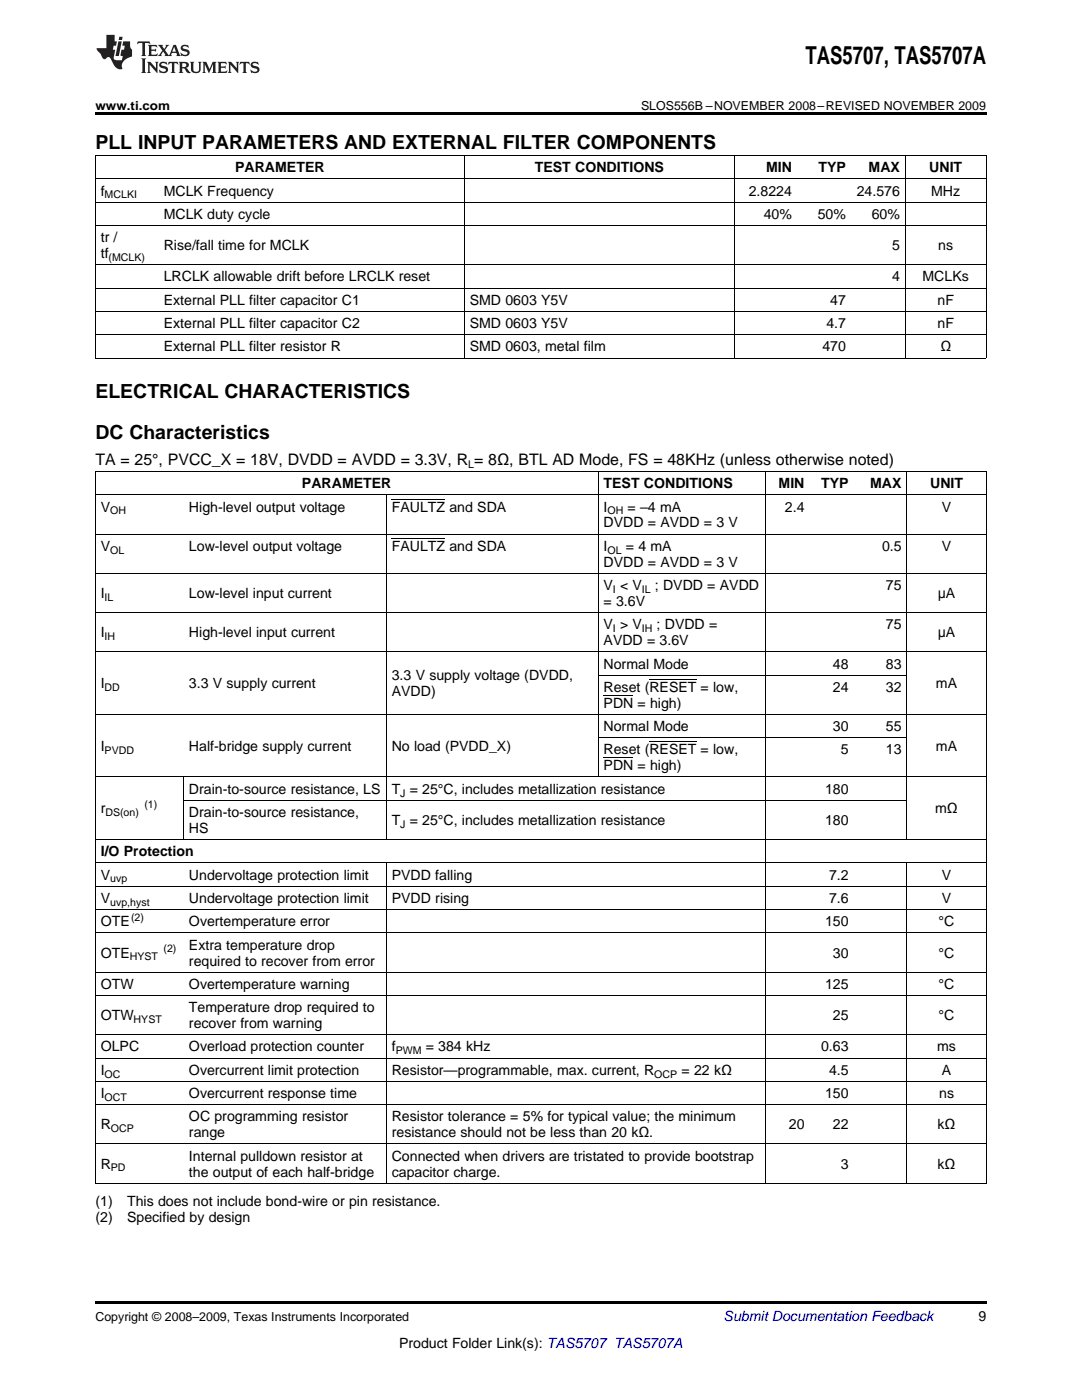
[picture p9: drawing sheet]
<svg xmlns="http://www.w3.org/2000/svg" width="216mm" height="279mm" viewBox="0 0 216 279" stroke-linecap="round" stroke-linejoin="round" font-family="sans-serif">
<defs><g id="words">
<text font-size="4.9" x="160.7" y="12.8">TAS5707, TAS5707A</text>
<g font-size="3.9">
<text x="19" y="29.7">PLL INPUT PARAMETERS AND EXTERNAL FILTER COMPONENTS</text>
<text x="19" y="79.5">ELECTRICAL CHARACTERISTICS</text>
<text x="19" y="87.6">DC Characteristics</text>
</g>
<text font-size="3.2" x="19" y="92.8">TA = 25°, PVCC_X = 18V, DVDD = AVDD = 3.3V, R = 8Ω, BTL AD Mode, FS = 48KHz (unless otherwise noted)</text>
<g font-size="2.8">
<text x="46.9" y="34.4">PARAMETER</text>
<text x="106.7" y="34.4">TEST CONDITIONS</text>
<text x="152.9" y="34.4">MIN</text>
<text x="163.3" y="34.4">TYP</text>
<text x="173.3" y="34.4">MAX</text>
<text x="185.4" y="34.4">UNIT</text>
<text x="20.1" y="39">f</text>
<text x="32.7" y="39">MCLK Frequency</text>
<text x="149.4" y="39">2.8224</text>
<text x="171" y="39">24.576</text>
<text x="185.8" y="39">MHz</text>
<text x="32.7" y="43.7">MCLK duty cycle</text>
<text x="152.4" y="43.7">40%</text>
<text x="163.2" y="43.7">50%</text>
<text x="174" y="43.7">60%</text>
<text x="20.1" y="48.3">tr /</text>
<text x="20.1" y="51.5">tf</text>
<text x="32.7" y="49.9">Rise/fall time for MCLK</text>
<text x="178" y="49.9">5</text>
<text x="187.2" y="49.9">ns</text>
<text x="32.7" y="56.2">LRCLK allowable drift before LRCLK reset</text>
<text x="178" y="56.2">4</text>
<text x="184.1" y="56.2">MCLKs</text>
<text x="32.7" y="60.8">External PLL filter capacitor C1</text>
<text x="32.7" y="65.5">External PLL filter capacitor C2</text>
<text x="93.7" y="60.8">SMD 0603 Y5V</text>
<text x="93.7" y="65.5">SMD 0603 Y5V</text>
<text x="164.9" y="65.5">4.7</text>
<text x="165.7" y="60.8">47</text>
<text x="187.1" y="60.8">nF</text>
<text x="187.1" y="65.5">nF</text>
<text x="32.7" y="70.1">External PLL filter resistor R</text>
<text x="93.7" y="70.1">SMD 0603, metal film</text>
<text x="164.1" y="70.1">470</text>
<text x="187.6" y="70.1">Ω</text>
<text x="60.3" y="97.4">PARAMETER</text>
<text x="120.4" y="97.4">TEST CONDITIONS</text>
<text x="155.4" y="97.4">MIN</text>
<text x="163.8" y="97.4">TYP</text>
<text x="173.6" y="97.4">MAX</text>
<text x="185.6" y="97.4">UNIT</text>
<text x="20.1" y="102.1">V</text>
<text x="37.7" y="102.1">High-level output voltage</text>
<text x="78.2" y="102.1">FAULTZ and SDA</text>
<text x="120.4" y="102.1">I</text>
<text x="120.4" y="105.3">DVDD = AVDD = 3 V</text>
<text x="125.2" y="102.1">= –4 mA</text>
<text x="156.6" y="102.1">2.4</text>
<text x="187.9" y="102.1">V</text>
<text x="20.1" y="109.9">V</text>
<text x="37.7" y="109.9">Low-level output voltage</text>
<text x="78.2" y="109.9">FAULTZ and SDA</text>
<text x="120.4" y="109.9">I</text>
<text x="120.4" y="113.1">DVDD = AVDD = 3 V</text>
<text x="124.9" y="109.9">= 4 mA</text>
<text x="176" y="109.9">0.5</text>
<text x="187.9" y="109.9">V</text>
<text x="20.1" y="119.3">I</text>
<text x="37.7" y="119.3">Low-level input current</text>
<text x="120.4" y="117.8">V &lt; V</text>
<text x="130.7" y="117.8">; DVDD = AVDD</text>
<text x="176.8" y="117.8">75</text>
<text x="187.1" y="119.3">μA</text>
<text x="120.4" y="120.9">= 3.6V</text>
<text x="120.4" y="125.6">V &gt; V</text>
<text x="131" y="125.6">; DVDD =</text>
<text x="176.8" y="125.6">75</text>
<text x="20.1" y="127.2">I</text>
<text x="37.7" y="127.2">High-level input current</text>
<text x="120.4" y="128.8">AVDD = 3.6V</text>
<text x="187.1" y="127.2">μA</text>
<text x="20.1" y="137.3">I</text>
<text x="37.7" y="137.3">3.3 V supply current</text>
<text x="78.2" y="135.7">3.3 V supply voltage (DVDD,</text>
<text x="120.4" y="133.4">Normal Mode</text>
<text x="166.2" y="133.4">48</text>
<text x="176.8" y="133.4">83</text>
<text x="186.8" y="137.3">mA</text>
<text x="78.2" y="138.9">AVDD)</text>
<text x="120.4" y="138.1">Reset (RESET = low,</text>
<text x="120.4" y="141.3">PDN = high)</text>
<text x="166.2" y="138.1">24</text>
<text x="176.8" y="138.1">32</text>
<text x="20.1" y="149.8">I</text>
<text x="37.7" y="149.8">Half-bridge supply current</text>
<text x="78.2" y="149.8">No load (PVDD_X)</text>
<text x="120.4" y="145.9">Normal Mode</text>
<text x="166.2" y="145.9">30</text>
<text x="176.8" y="145.9">55</text>
<text x="186.8" y="149.8">mA</text>
<text x="120.4" y="150.6">Reset (RESET = low,</text>
<text x="120.4" y="153.7">PDN = high)</text>
<text x="167.8" y="150.6">5</text>
<text x="176.8" y="150.6">13</text>
<text x="37.7" y="158.4">Drain-to-source resistance, LS</text>
<text x="78.2" y="158.4">T = 25°C, includes metallization resistance</text>
<text x="164.6" y="158.4">180</text>
<text x="20.1" y="162.3">r</text>
<text x="37.7" y="163.1">Drain-to-source resistance,</text>
<text x="37.7" y="166.2">HS</text>
<text x="78.2" y="164.6">T = 25°C, includes metallization resistance</text>
<text x="164.6" y="164.6">180</text>
<text x="186.6" y="162.3">mΩ</text>
<text x="20.1" y="170.9">I/O Protection</text>
<text x="20.1" y="175.5">V</text>
<text x="37.7" y="175.5">Undervoltage protection limit</text>
<text x="78.2" y="175.5">PVDD falling</text>
<text x="165.4" y="175.5">7.2</text>
<text x="187.9" y="175.5">V</text>
<text x="20.1" y="180.2">V</text>
<text x="20.1" y="184.9">OTE</text>
<text x="37.7" y="180.2">Undervoltage protection limit</text>
<text x="37.7" y="184.9">Overtemperature error</text>
<text x="78.2" y="180.2">PVDD rising</text>
<text x="164.6" y="184.9">150</text>
<text x="165.4" y="180.2">7.6</text>
<text x="187.3" y="184.9">°C</text>
<text x="187.9" y="180.2">V</text>
<text x="20.1" y="191.1">OTE</text>
<text x="37.7" y="189.5">Extra temperature drop</text>
<text x="166.2" y="191.1">30</text>
<text x="187.3" y="191.1">°C</text>
<text x="20.1" y="197.3">OTW</text>
<text x="37.7" y="192.7">required to recover from error</text>
<text x="37.7" y="197.3">Overtemperature warning</text>
<text x="164.6" y="197.3">125</text>
<text x="187.3" y="197.3">°C</text>
<text x="20.1" y="203.6">OTW</text>
<text x="37.7" y="202">Temperature drop required to</text>
<text x="166.2" y="203.6">25</text>
<text x="187.3" y="203.6">°C</text>
<text x="20.1" y="209.8">OLPC</text>
<text x="37.7" y="205.2">recover from warning</text>
<text x="37.7" y="209.8">Overload protection counter</text>
<text x="78.2" y="209.8">f</text>
<text x="84.9" y="209.8">= 384 kHz</text>
<text x="163.8" y="209.8">0.63</text>
<text x="187" y="209.8">ms</text>
<text x="20.1" y="214.5">I</text>
<text x="37.7" y="214.5">Overcurrent limit protection</text>
<text x="78.2" y="214.5">Resistor—programmable, max. current, R</text>
<text x="136" y="214.5">= 22 kΩ</text>
<text x="165.4" y="214.5">4.5</text>
<text x="187.9" y="214.5">A</text>
<text x="20.1" y="219.1">I</text>
<text x="37.7" y="219.1">Overcurrent response time</text>
<text x="164.6" y="219.1">150</text>
<text x="187.4" y="219.1">ns</text>
<text x="20.1" y="225.4">R</text>
<text x="37.7" y="223.8">OC programming resistor</text>
<text x="37.7" y="227">range</text>
<text x="78.2" y="223.8">Resistor tolerance = 5% for typical value; the minimum</text>
<text x="78.2" y="227">resistance should not be less than 20 kΩ.</text>
<text x="157.4" y="225.4">20</text>
<text x="166.2" y="225.4">22</text>
<text x="187.1" y="225.4">kΩ</text>
<text x="20.1" y="233.2">R</text>
<text x="37.7" y="231.6">Internal pulldown resistor at</text>
<text x="78.2" y="231.6">Connected when drivers are tristated to provide bootstrap</text>
<text x="167.8" y="233.2">3</text>
<text x="187.1" y="233.2">kΩ</text>
<text x="37.7" y="234.8">the output of each half-bridge</text>
<text x="78.2" y="234.8">capacitor charge.</text>
<text x="19" y="240.7">(1)</text>
<text x="19" y="243.8">(2)</text>
<text x="25.4" y="240.7">This does not include bond-wire or pin resistance.</text>
<text x="25.4" y="243.8">Specified by design</text>
<text x="195.3" y="263.6">9</text>
<text x="79.6" y="269">Product Folder Link(s): TAS5707 TAS5707A</text>
</g>
<text font-size="2.8" fill="#0000c8" x="144.4" y="263.6">Submit Documentation Feedback</text>
<g font-size="2.5">
<text x="19" y="21.9">www.ti.com</text>
<text x="127.9" y="21.9">SLOS556B –NOVEMBER 2008–REVISED NOVEMBER 2009</text>
<text x="19" y="263.6">Copyright © 2008–2009, Texas Instruments Incorporated</text>
</g>
<g font-size="2.1">
<text x="20.9" y="39.6">MCLKI</text>
<text x="21.7" y="52.1">(MCLK)</text>
<text x="93.4" y="93.4">L</text>
<text x="22" y="102.7">OH</text>
<text x="121.2" y="102.7">OH</text>
<text x="22" y="110.5">OL</text>
<text x="121.2" y="110.5">OL</text>
<text x="20.9" y="119.9">IL</text>
<text x="122.3" y="118.3">I</text>
<text x="128.1" y="118.3">IL</text>
<text x="20.9" y="127.7">IH</text>
<text x="122.3" y="126.2">I</text>
<text x="128.1" y="126.2">IH</text>
<text x="20.9" y="137.9">DD</text>
<text x="20.9" y="150.4">PVDD</text>
<text x="28.8" y="161.2">(1)</text>
<text x="79.9" y="159">J</text>
<text x="21" y="162.9">DS(on)</text>
<text x="79.9" y="165.2">J</text>
<text x="22" y="176.1">uvp</text>
<text x="22" y="180.8">uvp,hyst</text>
<text x="26.2" y="183.7">(2)</text>
<text x="25.9" y="191.7">HYST</text>
<text x="32.6" y="190">(2)</text>
<text x="26.7" y="204.2">HYST</text>
<text x="20.9" y="215.1">OC</text>
<text x="79" y="210.4">PWM</text>
<text x="130.6" y="215.1">OCP</text>
<text x="20.9" y="219.7">OCT</text>
<text x="22.1" y="226">OCP</text>
<text x="22.1" y="233.8">PD</text>
</g>
</g></defs>
<g fill="#231f20">
<path d="M27.5 8.3l-.1 .5 .4-.2h.6v.1v2.1l-.2 .4h1l-.3-.4v-2.1l.1-.1h.5l.5 .2-.2-.5zM29.5 9l.2 .3v1.5l-.2 .4h1.8l.2-.6a1.04 1.04 0 0 1-1.3 .2v-.7h.6l.3 .2v-.6l-.3 .2h-.6v-.6l.8-.1 .4 .3-.2-.5zM31.5 9l.9 1.1-.9 1.1h.8l-.2-.2 .5-.7 .4 .7-.2 .2h1.5l-.1-.2 .1-.4h.9l.1 .4-.2 .2h1l-.3-.3-.7-1.9h-.5l-.9 2-.8-1 .9-1h-.8l.1 .3-.3 .5-.4-.6 .2-.2zM34.7 9.3l.4 1h-.7zM36.3 9.1a.63 .63 0 0 0-.2 .7 .63 .63 0 0 0 .6 .4l.6 .2 .1 .2a.75 .75 0 0 1-.7 .4 .75 .75 0 0 1-.6-.5l.1 .7 .1-.1a1.11 1.11 0 0 0 1.5-.6 1.13 1.13 0 0 0-1.2-.8l-.1-.4a1.04 1.04 0 0 1 1.2 .2l-.2-.5-.1 .1-.5-.2zM28.2 11.7l.2 .3v2.2l-.2 .4h1l-.3-.4v-2.2l.3-.3zM29.3 12.3l.3 .4v1.5l-.3 .4h.8l-.2-.4v-1.3l1.5 1.7v-1.9l.2-.4h-.7l.2 .4v.9l-1.1-1.3zM32 12.5a.62 .62 0 0 0-.2 .7 .62 .62 0 0 0 .6 .4l.6 .1 .1 .3a.76 .76 0 0 1-.7 .3 .76 .76 0 0 1-.6-.4l.1 .7 .1-.1a1.11 1.11 0 0 0 1.5-.6 1.13 1.13 0 0 0-1.2-.8l-.1-.4a1.04 1.04 0 0 1 1.2 .2l-.2-.6-.1 .1-.5-.1zM33.7 12.3l-.2 .7a.61 .61 0 0 1 .8-.4v1.6l-.2 .4h.9l-.2-.4v-1.6a.63 .63 0 0 1 .8 .4l-.2-.7zM35.6 12.3l.3 .4v1.5l-.3 .4h1l-.2-.2v-.8l.5 .2a.76 .76 0 0 0 1.2 .7l-1-1a.58 .58 0 0 0 .6-.5 .58 .58 0 0 0-.5-.6zM36.4 12.7l.1-.1a.45 .45 0 0 1 .5 .1 .45 .45 0 0 1 .1 .5l-.7 .2zM37.9 12.3l.2 .2a2.17 2.17 0 0 0 .3 1.9 .99 .99 0 0 0 1.6-.6v-1.1l.2-.4h-.7l.2 .2a1.92 1.92 0 0 1-.2 1.8 .6 .6 0 0 1-.9-.5v-1.1l.2-.4zM40.4 12.3l.2 .4v1.5l-.2 .4h.7l-.2-.4v-1.4l.8 1.8 .8-1.8v1.4l-.2 .4h.9l-.2-.4v-1.5l.2-.4h-.8l-.6 1.5-.6-1.5zM43.4 12.3l.2 .4v1.5l-.2 .4h1.8l.2-.6a1.04 1.04 0 0 1-1.3 .2v-.7h.5l.4 .2v-.6l-.4 .2h-.5v-.7h.8l.3 .3-.1-.6zM45.5 12.3l.2 .4v1.5l-.2 .4h.7l-.2-.4v-1.3l1.5 1.7v-1.9l.2-.4h-.7l.2 .4v.9l-1.1-1.3zM47.9 12.3l-.1 .7a.61 .61 0 0 1 .8-.4v1.6l-.3 .4h1l-.3-.4 .1-1.6a.63 .63 0 0 1 .7 .4l-.1-.7zM50.2 12.5a.62 .62 0 0 0-.2 .7 .62 .62 0 0 0 .6 .4l.6 .1 .2 .3a.76 .76 0 0 1-.8 .3 .76 .76 0 0 1-.6-.4l.1 .7 .2-.1a1.11 1.11 0 0 0 1.5-.6 1.13 1.13 0 0 0-1.3-.8l-.1-.4a1.04 1.04 0 0 1 1.2 .2l-.1-.6-.2 .1-.5-.1z"/>
<path d="M21.2 7v2.6h-1.9l.1 .4 .7 .9a.91 .91 0 0 0 1 .9 .56 .56 0 0 1 .5-.4 .56 .56 0 0 1 .5 .3l.4 .8a1.53 1.53 0 0 0 1.9 1.2 1.54 1.54 0 0 1 1-2.1l.9-.3v-1.4a1.52 1.52 0 0 1-.3-1.6h-1.4l-.2 .8h.5l-.2 .8h-.4l-.2 1v.2l.4 .1-.2 .8a1.93 1.93 0 0 1-1.6-.2l.3-1.9h-.5l.2-.8h.4l.2-.8h-.4v-1.3zM23.6 8.3l-.6 2.9h.7l.6-2.9zM23.8 7.3l-.1 .7h.6l.2-.7z"/>
</g>
<path d="M19 22.5h177.8v.5h-177.8zM19 259.7h177.8v.5h-177.8z" fill="#000"/>
<g fill="none" stroke="#000" stroke-width=".2">
<path d="M19 35.7h177.8M19 31h177.8M19.1 31v40.4M92.6 31v40.4M146.5 31v40.4M180.6 31v40.4M196.8 31v40.4M19 57.5h177.8M19 52.8h177.8M19 45h177.8M19 40.3h177.8M19 71.5h177.8"/>
<path d="M19 66.8h177.8M19 62.1h177.8M19 98.8h177.8M19 94.1h177.8M19.1 94.1v142M77.1 98.7v68.8M78.2 99.6h10.6M119.3 94.1v60.9M152.8 94.1v142M180.9 94.1v73.4M196.8 94.1v142M19 114.4h177.8"/>
<path d="M19 106.6h177.8M78.2 107.4h10.6M19 130.1h177.8M19 122.3h177.8M119.4 134.7h61.6M120.4 138.8h6M129.6 135.6h9.4M19 155.1h177.8M19 142.6h177.8M36.6 155v12.5M36.7 159.7h144.3M119.4 147.2h61.6"/>
<path d="M120.4 151.3h6M129.6 148.1h9.4M19 176.9h177.8M19 172.2h177.8M19 167.6h177.8M77.1 172.2v63.9M180.9 172.2v63.9M19 198.7h177.8M19 194h177.8M19 186.2h177.8M19 181.5h177.8M19 215.8h177.8"/>
<path d="M19 211.2h177.8M19 206.5h177.8M19 236.1h177.8M19 228.3h177.8M19 220.5h177.8"/>
</g>
<use href="#words"/>
</svg>
